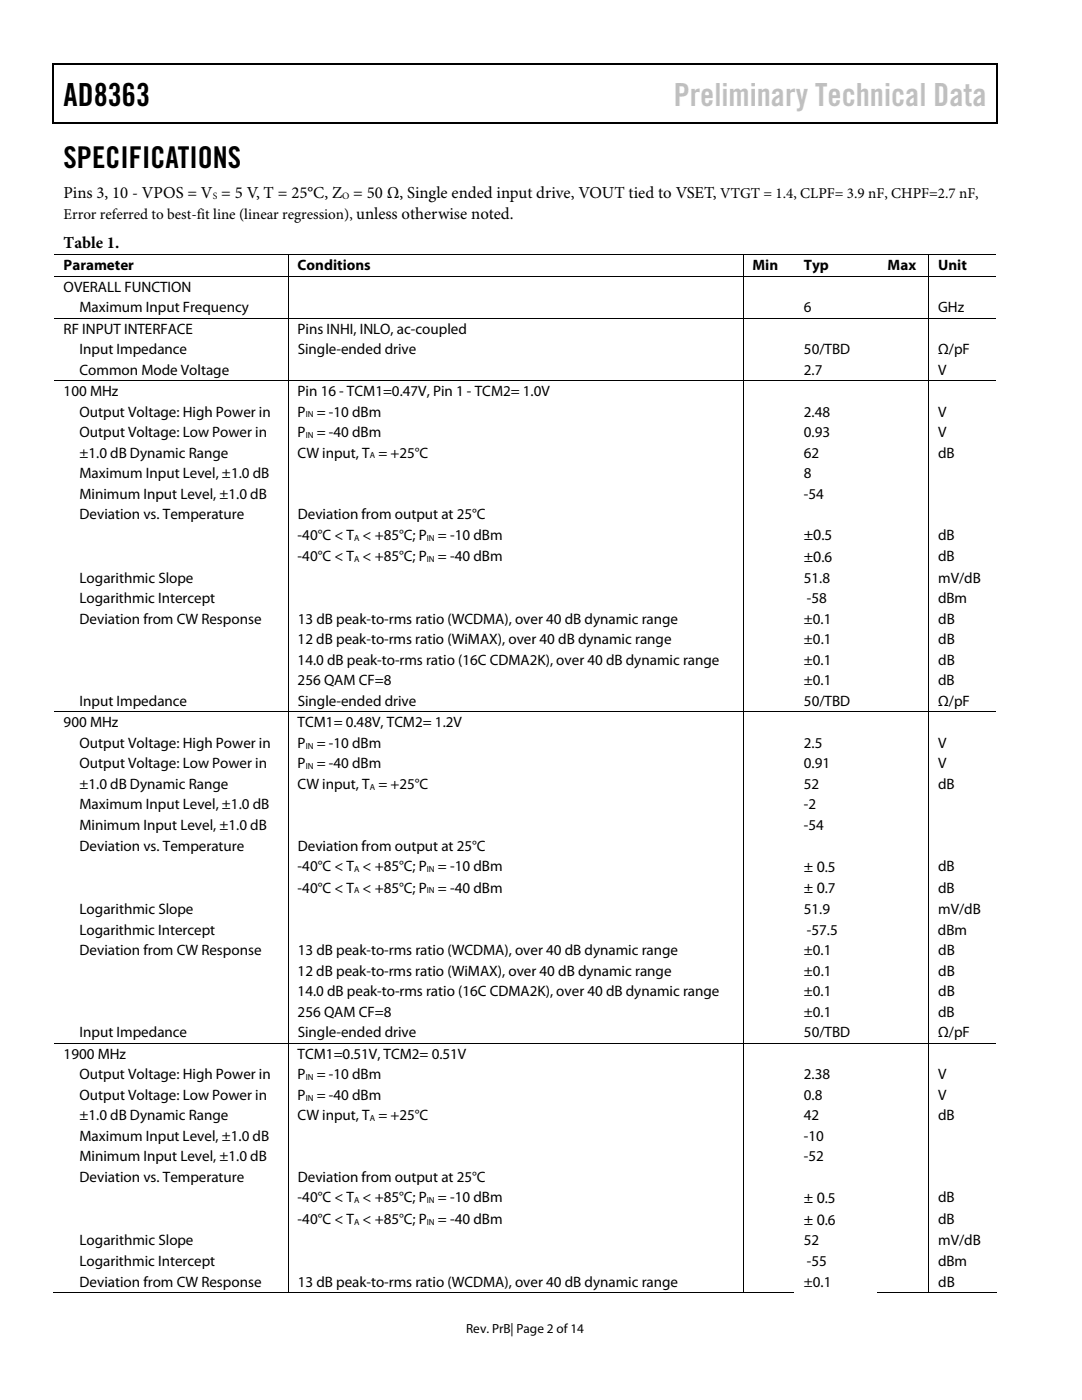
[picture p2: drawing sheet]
<svg xmlns="http://www.w3.org/2000/svg" width="216mm" height="279mm" viewBox="0 0 216 279" stroke-linecap="round" stroke-linejoin="round" font-family="sans-serif">
<defs><g id="words">
<text font-size="6.3" x="12.7" y="21.1">AD8363</text>
<text font-size="6.3" fill="#c0c0c0" x="134.4" y="21.1">Preliminary Technical Data</text>
<text font-size="6" x="12.7" y="33.6">SPECIFICATIONS</text>
<g font-size="3.3">
<text x="12.7" y="39.5">Pins 3, 10 - VPOS = V = 5 V, T = 25°C, Z = 50 Ω, Single ended input drive, VOUT tied to VSET, VTGT = 1.4, CLPF= 3.9 nF, CHPF=2.7 nF,</text>
<text x="12.7" y="49.5">Table 1.</text>
</g>
<g font-size="3.2">
<text x="160.4" y="107.8">±0.5</text>
<text x="160.4" y="112.1">±0.6</text>
<text x="160.4" y="174">± 0.5</text>
<text x="160.4" y="178.3">± 0.7</text>
<text x="160.4" y="240.1">± 0.5</text>
<text x="160.4" y="244.4">± 0.6</text>
</g>
<g font-size="3">
<text x="12.7" y="43.8">Error referred to best-fit line (linear regression), unless otherwise noted.</text>
<text x="12.7" y="53.9">Parameter</text>
<text x="59.4" y="53.9">Conditions</text>
<text x="150.2" y="53.9">Min</text>
<text x="160.4" y="53.9">Typ</text>
<text x="177.1" y="53.9">Max</text>
<text x="187.2" y="53.9">Unit</text>
<text x="12.7" y="58.2">OVERALL FUNCTION</text>
<text x="15.9" y="62.3">Maximum Input Frequency</text>
<text x="160.4" y="62.3">6</text>
<text x="187.2" y="62.3">GHz</text>
<text x="12.7" y="66.6">RF INPUT INTERFACE</text>
<text x="15.9" y="70.7">Input Impedance</text>
<text x="59.4" y="66.6">Pins INHI, INLO, ac-coupled</text>
<text x="59.4" y="70.7">Single-ended drive</text>
<text x="160.4" y="70.7">50/TBD</text>
<text x="187.2" y="70.7">Ω/pF</text>
<text x="15.9" y="74.8">Common Mode Voltage</text>
<text x="160.4" y="74.8">2.7</text>
<text x="187.2" y="74.8">V</text>
<text x="12.7" y="79">100 MHz</text>
<text x="15.9" y="83.1">Output Voltage: High Power in</text>
<text x="59.4" y="79">Pin 16 - TCM1=0.47V, Pin 1 - TCM2= 1.0V</text>
<text x="59.4" y="83.1">P</text>
<text x="63.2" y="83.1">= -10 dBm</text>
<text x="160.4" y="83.1">2.48</text>
<text x="187.2" y="83.1">V</text>
<text x="15.9" y="87.2">Output Voltage: Low Power in</text>
<text x="59.4" y="87.2">P</text>
<text x="63.2" y="87.2">= -40 dBm</text>
<text x="160.4" y="87.2">0.93</text>
<text x="187.2" y="87.2">V</text>
<text x="15.9" y="91.3">±1.0 dB Dynamic Range</text>
<text x="15.9" y="95.4">Maximum Input Level, ±1.0 dB</text>
<text x="59.4" y="91.3">CW input, T = +25°C</text>
<text x="160.4" y="91.3">62</text>
<text x="160.4" y="95.4">8</text>
<text x="187.2" y="91.3">dB</text>
<text x="15.9" y="99.5">Minimum Input Level, ±1.0 dB</text>
<text x="160.4" y="99.5">-54</text>
<text x="15.9" y="103.6">Deviation vs. Temperature</text>
<text x="59.4" y="107.7">-40°C &lt; T &lt; +85°C; P</text>
<text x="59.4" y="103.6">Deviation from output at 25°C</text>
<text x="87.4" y="107.7">= -10 dBm</text>
<text x="187.2" y="107.7">dB</text>
<text x="59.4" y="112">-40°C &lt; T &lt; +85°C; P</text>
<text x="87.4" y="112">= -40 dBm</text>
<text x="187.2" y="112">dB</text>
<text x="15.9" y="116.3">Logarithmic Slope</text>
<text x="160.4" y="116.3">51.8</text>
<text x="187.2" y="116.3">mV/dB</text>
<text x="15.9" y="120.4">Logarithmic Intercept</text>
<text x="15.9" y="124.5">Deviation from CW Response</text>
<text x="59.4" y="124.5">13 dB peak-to-rms ratio (WCDMA), over 40 dB dynamic range</text>
<text x="160.4" y="124.5">±0.1</text>
<text x="161" y="120.4">-58</text>
<text x="187.2" y="120.4">dBm</text>
<text x="187.2" y="124.5">dB</text>
<text x="59.4" y="128.6">12 dB peak-to-rms ratio (WiMAX), over 40 dB dynamic range</text>
<text x="160.4" y="128.6">±0.1</text>
<text x="187.2" y="128.6">dB</text>
<text x="59.4" y="132.7">14.0 dB peak-to-rms ratio (16C CDMA2K), over 40 dB dynamic range</text>
<text x="59.4" y="136.8">256 QAM CF=8</text>
<text x="160.4" y="136.8">±0.1</text>
<text x="160.4" y="132.7">±0.1</text>
<text x="187.2" y="136.8">dB</text>
<text x="187.2" y="132.7">dB</text>
<text x="15.9" y="140.9">Input Impedance</text>
<text x="59.4" y="140.9">Single-ended drive</text>
<text x="160.4" y="140.9">50/TBD</text>
<text x="187.2" y="140.9">Ω/pF</text>
<text x="12.7" y="145.2">900 MHz</text>
<text x="15.9" y="149.2">Output Voltage: High Power in</text>
<text x="59.4" y="145.2">TCM1= 0.48V, TCM2= 1.2V</text>
<text x="59.4" y="149.2">P</text>
<text x="63.2" y="149.2">= -10 dBm</text>
<text x="160.4" y="149.2">2.5</text>
<text x="187.2" y="149.2">V</text>
<text x="15.9" y="153.4">Output Voltage: Low Power in</text>
<text x="59.4" y="153.4">P</text>
<text x="63.2" y="153.4">= -40 dBm</text>
<text x="160.4" y="153.4">0.91</text>
<text x="187.2" y="153.4">V</text>
<text x="15.9" y="157.4">±1.0 dB Dynamic Range</text>
<text x="15.9" y="161.5">Maximum Input Level, ±1.0 dB</text>
<text x="59.4" y="157.4">CW input, T = +25°C</text>
<text x="160.4" y="157.4">52</text>
<text x="160.4" y="161.5">-2</text>
<text x="187.2" y="157.4">dB</text>
<text x="15.9" y="165.7">Minimum Input Level, ±1.0 dB</text>
<text x="160.4" y="165.7">-54</text>
<text x="15.9" y="169.7">Deviation vs. Temperature</text>
<text x="59.4" y="173.8">-40°C &lt; T &lt; +85°C; P</text>
<text x="59.4" y="169.7">Deviation from output at 25°C</text>
<text x="87.4" y="173.8">= -10 dBm</text>
<text x="187.2" y="173.8">dB</text>
<text x="59.4" y="178.1">-40°C &lt; T &lt; +85°C; P</text>
<text x="87.4" y="178.1">= -40 dBm</text>
<text x="187.2" y="178.1">dB</text>
<text x="15.9" y="182.4">Logarithmic Slope</text>
<text x="160.4" y="182.4">51.9</text>
<text x="187.2" y="182.4">mV/dB</text>
<text x="15.9" y="186.5">Logarithmic Intercept</text>
<text x="15.9" y="190.6">Deviation from CW Response</text>
<text x="59.4" y="190.6">13 dB peak-to-rms ratio (WCDMA), over 40 dB dynamic range</text>
<text x="160.4" y="190.6">±0.1</text>
<text x="161" y="186.5">-57.5</text>
<text x="187.2" y="186.5">dBm</text>
<text x="187.2" y="190.6">dB</text>
<text x="59.4" y="194.7">12 dB peak-to-rms ratio (WiMAX), over 40 dB dynamic range</text>
<text x="160.4" y="194.7">±0.1</text>
<text x="187.2" y="194.7">dB</text>
<text x="59.4" y="198.8">14.0 dB peak-to-rms ratio (16C CDMA2K), over 40 dB dynamic range</text>
<text x="59.4" y="202.9">256 QAM CF=8</text>
<text x="160.4" y="202.9">±0.1</text>
<text x="160.4" y="198.8">±0.1</text>
<text x="187.2" y="202.9">dB</text>
<text x="187.2" y="198.8">dB</text>
<text x="15.9" y="207">Input Impedance</text>
<text x="59.4" y="207">Single-ended drive</text>
<text x="160.4" y="207">50/TBD</text>
<text x="187.2" y="207">Ω/pF</text>
<text x="12.7" y="211.3">1900 MHz</text>
<text x="15.9" y="215.4">Output Voltage: High Power in</text>
<text x="59.4" y="211.3">TCM1=0.51V, TCM2= 0.51V</text>
<text x="59.4" y="215.4">P</text>
<text x="63.2" y="215.4">= -10 dBm</text>
<text x="160.4" y="215.4">2.38</text>
<text x="187.2" y="215.4">V</text>
<text x="15.9" y="219.5">Output Voltage: Low Power in</text>
<text x="59.4" y="219.5">P</text>
<text x="63.2" y="219.5">= -40 dBm</text>
<text x="160.4" y="219.5">0.8</text>
<text x="187.2" y="219.5">V</text>
<text x="15.9" y="223.6">±1.0 dB Dynamic Range</text>
<text x="15.9" y="227.7">Maximum Input Level, ±1.0 dB</text>
<text x="59.4" y="223.6">CW input, T = +25°C</text>
<text x="160.4" y="227.7">-10</text>
<text x="160.4" y="223.6">42</text>
<text x="187.2" y="223.6">dB</text>
<text x="15.9" y="231.8">Minimum Input Level, ±1.0 dB</text>
<text x="160.4" y="231.8">-52</text>
<text x="15.9" y="235.9">Deviation vs. Temperature</text>
<text x="59.4" y="240">-40°C &lt; T &lt; +85°C; P</text>
<text x="59.4" y="235.9">Deviation from output at 25°C</text>
<text x="87.4" y="240">= -10 dBm</text>
<text x="187.2" y="240">dB</text>
<text x="59.4" y="244.3">-40°C &lt; T &lt; +85°C; P</text>
<text x="87.4" y="244.3">= -40 dBm</text>
<text x="187.2" y="244.3">dB</text>
<text x="15.9" y="248.6">Logarithmic Slope</text>
<text x="160.4" y="248.6">52</text>
<text x="187.2" y="248.6">mV/dB</text>
<text x="15.9" y="252.6">Logarithmic Intercept</text>
<text x="15.9" y="256.8">Deviation from CW Response</text>
<text x="59.4" y="256.8">13 dB peak-to-rms ratio (WCDMA), over 40 dB dynamic range</text>
<text x="160.4" y="256.8">±0.1</text>
<text x="161" y="252.6">-55</text>
<text x="187.2" y="252.6">dBm</text>
<text x="187.2" y="256.8">dB</text>
</g>
<text font-size="2.6" x="93" y="266">Rev. PrB| Page 2 of 14</text>
<g font-size="1.9">
<text x="42.5" y="39.7">S</text>
<text x="68.3" y="39.7">O</text>
</g>
<g font-size="1.8">
<text x="61" y="83.3">IN</text>
<text x="61" y="87.4">IN</text>
<text x="73.8" y="91.5">A</text>
<text x="70.7" y="107.9">A</text>
<text x="85.2" y="107.9">IN</text>
<text x="70.7" y="112.2">A</text>
<text x="85.2" y="112.2">IN</text>
<text x="61" y="149.4">IN</text>
<text x="61" y="153.5">IN</text>
<text x="73.8" y="157.6">A</text>
<text x="70.7" y="174">A</text>
<text x="70.7" y="178.3">A</text>
<text x="85.2" y="174">IN</text>
<text x="85.2" y="178.3">IN</text>
<text x="61" y="215.5">IN</text>
<text x="61" y="219.6">IN</text>
<text x="73.8" y="223.8">A</text>
<text x="70.7" y="240.1">A</text>
<text x="70.7" y="244.4">A</text>
<text x="85.2" y="240.1">IN</text>
<text x="85.2" y="244.4">IN</text>
</g>
</g></defs>
<path d="M10.5 12.7h.3v1h-.3zM198.8 12.7h.2v1h-.2zM198.8 12.7h.2v.3h-.2zM198.8 24.4h.2v.3h-.2z" fill="#000"/>
<path d="M10.5 12.8h188.3M10.7 13.7v11M198.9 13.7v11M10.5 24.5h188.3" fill="none" stroke="#000" stroke-width=".25"/>
<g fill="none" stroke="#000" stroke-width=".2">
<path d="M10.8 50.8h188M10.8 55.1h188M57.5 50.9v4.1M57.5 55.2v8.2M148.3 50.9v4.1M148.3 55.2v8.2M185.3 50.9v4.1M185.3 55.2v8.2M10.8 63.5h188M10.8 75.9h188M57.5 63.6v12.3M57.5 76v66"/>
<path d="M148.3 63.6v12.3M148.3 76v66M185.3 63.6v12.3M185.3 76v66M10.8 142.1h188M57.5 142.2v65.9M148.3 142.2v65.9M185.3 142.2v65.9M10.8 208.2h188M57.5 208.3v49.7M148.3 208.3v49.7M185.3 208.3v49.7"/>
<path d="M10.5 258h46.9M57.6 258h90.6M148.4 258h10.1M175 258h10.2M185.4 258h13.4"/>
</g>
<use href="#words"/>
</svg>
